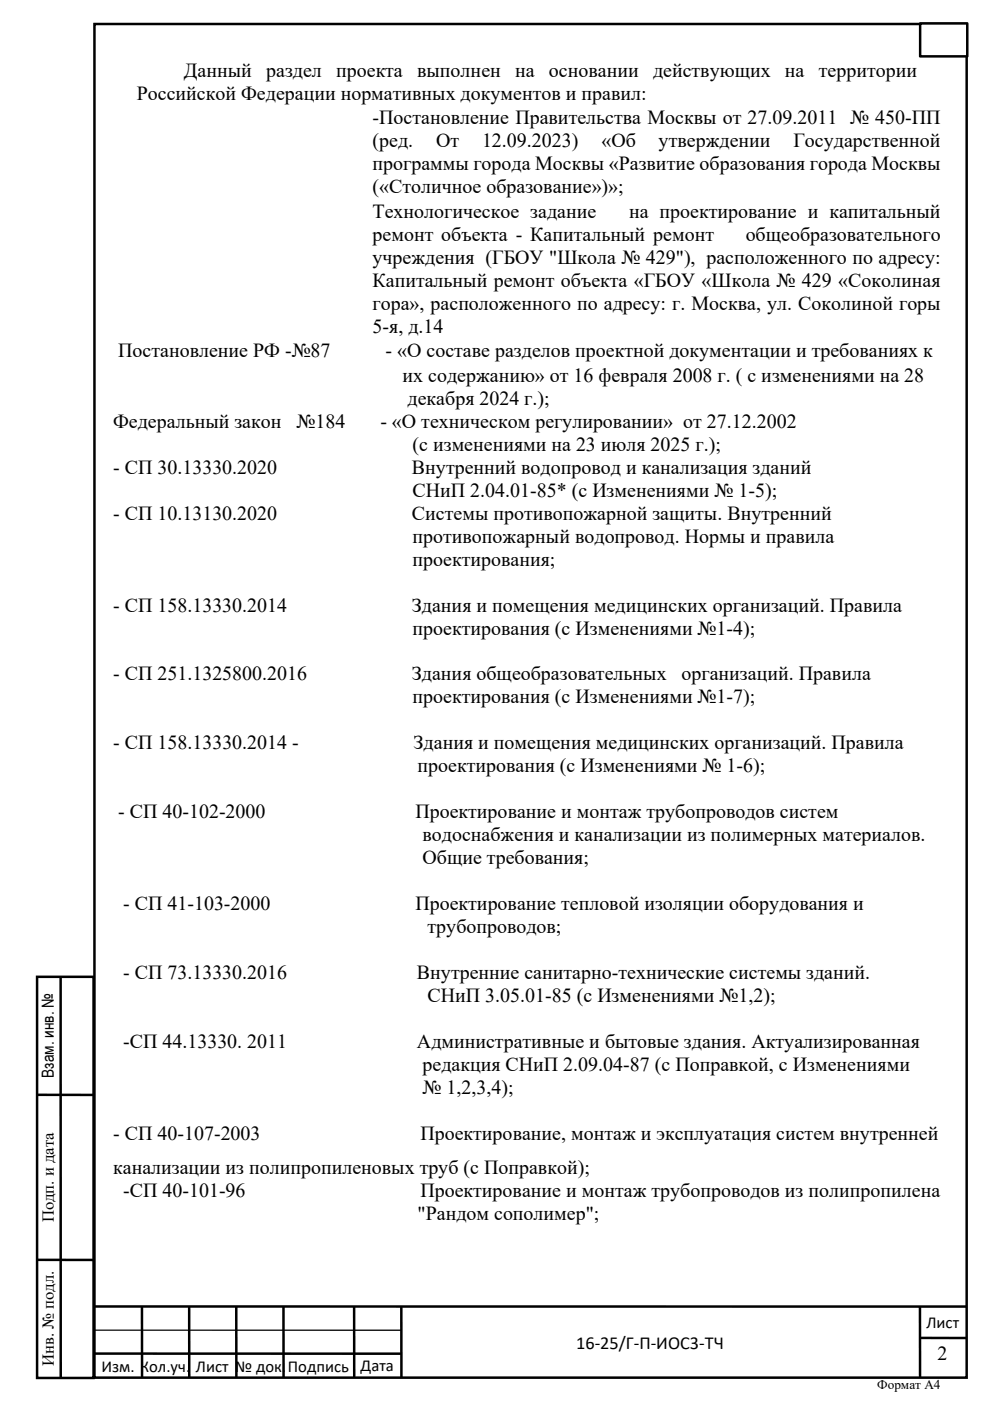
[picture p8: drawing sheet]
<svg xmlns="http://www.w3.org/2000/svg" width="210mm" height="297mm" viewBox="0 0 210 297" stroke-linecap="round" stroke-linejoin="round" font-family="sans-serif">
<defs><g id="words">
<g font-size="4.2">
<text x="39" y="16.3">Данный</text>
<text x="56.4" y="16.3">раздел</text>
<text x="71.3" y="16.3">проекта</text>
<text x="88.5" y="16.3">выполнен</text>
<text x="109.3" y="16.3">на</text>
<text x="116.4" y="16.3">основании</text>
<text x="138.5" y="16.3">действующих</text>
<text x="166.5" y="16.3">на</text>
<text x="173.7" y="16.3">территории</text>
<text x="29" y="21.2">Российской Федерации нормативных документов и правил:</text>
<text x="79" y="26.4">-Постановление Правительства Москвы от 27.09.2011 № 450-ПП</text>
<text x="79" y="31.3">(ред.</text>
<text x="92.5" y="31.3">От</text>
<text x="102.2" y="31.3">12.09.2023)</text>
<text x="127.6" y="31.3">«Об</text>
<text x="139.7" y="31.3">утверждении</text>
<text x="168.3" y="31.3">Государственной</text>
<text x="79" y="36.1">программы города Москвы «Развитие образования города Москвы</text>
<text x="79" y="41">(«Столичное образование»)»;</text>
<text x="79" y="46.2">Технологическое задание</text>
<text x="133.5" y="46.2">на проектирование и капитальный</text>
<text x="79" y="51.1">ремонт объекта - Капитальный ремонт</text>
<text x="158.2" y="51.1">общеобразовательного</text>
<text x="79" y="55.9">учреждения (ГБОУ &quot;Школа № 429&quot;), расположенного по адресу:</text>
<text x="79" y="60.8">Капитальный ремонт объекта «ГБОУ «Школа № 429 «Соколиная</text>
<text x="79" y="65.7">гора», расположенного по адресу: г. Москва, ул. Соколиной горы</text>
<text x="79" y="70.5">5-я, д.14</text>
<text x="25.1" y="75.8">Постановление РФ -№87</text>
<text x="81.8" y="75.8">- «О составе разделов проектной документации и требованиях к</text>
<text x="85.4" y="81">их содержанию» от 16 февраля 2008 г. ( с изменениями на 28</text>
<text x="86.4" y="85.9">декабря 2024 г.);</text>
<text x="24" y="90.7">Федеральный закон</text>
<text x="62.9" y="90.7">№184</text>
<text x="80.7" y="90.7">- «О техническом регулировании» от 27.12.2002</text>
<text x="87.5" y="95.6">(с изменениями на 23 июля 2025 г.);</text>
<text x="24" y="100.5">- СП 30.13330.2020</text>
<text x="87.4" y="100.5">Внутренний водопровод и канализация зданий</text>
<text x="87.5" y="105.3">СНиП 2.04.01-85* (с Изменениями № 1-5);</text>
<text x="24" y="110.2">- СП 10.13130.2020</text>
<text x="87.4" y="110.2">Системы противопожарной защиты. Внутренний</text>
<text x="87.5" y="115.1">противопожарный водопровод. Нормы и правила</text>
<text x="87.5" y="119.9">проектирования;</text>
<text x="24" y="129.7">- СП 158.13330.2014</text>
<text x="87.4" y="129.7">Здания и помещения медицинских организаций. Правила</text>
<text x="87.5" y="134.5">проектирования (с Изменениями №1-4);</text>
<text x="24" y="144.3">- СП 251.1325800.2016</text>
<text x="87.4" y="144.3">Здания общеобразовательных</text>
<text x="87.5" y="149.1">проектирования (с Изменениями №1-7);</text>
<text x="144.6" y="144.3">организаций. Правила</text>
<text x="24" y="158.9">- СП 158.13330.2014 -</text>
<text x="87.7" y="158.9">Здания и помещения медицинских организаций. Правила</text>
<text x="88.6" y="163.7">проектирования (с Изменениями № 1-6);</text>
<text x="25.1" y="173.5">- СП 40-102-2000</text>
<text x="88.1" y="173.5">Проектирование и монтаж трубопроводов систем</text>
<text x="89.6" y="178.4">водоснабжения и канализации из полимерных материалов.</text>
<text x="89.6" y="183.2">Общие требования;</text>
<text x="26.1" y="193">- СП 41-103-2000</text>
<text x="88.1" y="193">Проектирование тепловой изоляции оборудования и</text>
<text x="90.7" y="197.8">трубопроводов;</text>
<text x="26.1" y="207.6">- СП 73.13330.2016</text>
<text x="88.4" y="207.6">Внутренние санитарно-технические системы зданий.</text>
<text x="90.7" y="212.4">СНиП 3.05.01-85 (с Изменениями №1,2);</text>
<text x="26.1" y="222.2">-СП 44.13330. 2011</text>
<text x="88.4" y="222.2">Административные и бытовые здания. Актуализированная</text>
<text x="89.6" y="227">редакция СНиП 2.09.04-87 (с Поправкой, с Изменениями</text>
<text x="89.6" y="231.9">№ 1,2,3,4);</text>
<text x="24" y="241.6">- СП 40-107-2003</text>
<text x="89.2" y="241.6">Проектирование, монтаж и эксплуатация систем внутренней</text>
<text x="24" y="248.9">канализации из полипропиленовых труб (с Поправкой);</text>
<text x="26.1" y="253.8">-СП 40-101-96</text>
<text x="89.2" y="253.8">Проектирование и монтаж трубопроводов из полипропилена</text>
<text x="88.6" y="258.7">&quot;Рандом сополимер&quot;;</text>
<text x="198.8" y="288.4">2</text>
</g>
<text font-size="3.9" x="122.2" y="286.1">16‐25/Г‐П‐ИОС3‐ТЧ</text>
<g font-size="3.5">
<text x="11.4" y="228.5" transform="rotate(-90 11.4 228.5)">Взам. инв. №</text>
<text x="11.4" y="259.2" transform="rotate(-90 11.4 259.2)">Подп. и дата</text>
<text x="196.5" y="281.6">Лист</text>
<text x="11.4" y="289.7" transform="rotate(-90 11.4 289.7)">Инв. № подл.</text>
<text x="21.5" y="290.9">Изм. Кол.уч.</text>
<text x="41.6" y="290.9">Лист</text>
<text x="49.9" y="290.9">№ док.</text>
<text x="61.1" y="290.9">Подпись</text>
<text x="76.5" y="290.7">Дата</text>
</g>
<text font-size="2.8" x="186.1" y="294.5">Формат А4</text>
</g></defs>
<g fill="#000">
<path d="M12.6 207.1h.5v85h-.5zM7.9 231.9h12v.5h-12zM7.9 266.8l12 .1v.5h-12zM20.1 276.7l185 .1v.5h-185zM29.8 277h.6v15h-.5zM39.9 277h.5v15h-.5zM49.8 277h.6v15h-.5zM59.9 277h.5v15h-.5zM74.8 277h.6v15h-.5zM84.9 277h.5v15h-.5z"/>
<path d="M19.8 4.8h185.5v287.6h-185.5zM20 5.4l.3-.3v287l-.3-.3h185l-.2 .3v-287l.2 .3z"/>
<path d="M7.6 206.8h12.5v85.6h-12.5zM7.9 207.4l.2-.3v85l-.2-.2h12l-.3 .2v-85l.3 .3z"/>
</g>
<path d="M20.1 282h65" fill="none" stroke="#000" stroke-width=".28"/>
<g fill="#fff">
<path d="M195.4 278.1h9.1v4.1h-9.1z"/>
<path d="M90.7 282.3h94.3v7h-94.3z"/>
</g>
<path d="M194.9 277h.5v15h-.5zM20.1 286.7h65v.6h-65zM194.9 283.4h10.1v.6l-10.1-.1z" fill="#000"/>
<path d="M195.2 5h9.9v7h-9.9z" fill="#fff"/>
<path d="M195 4.7h10.3l.1 .3v7.1l-.3 .1-10.1-.1-.1-7.1zM195.2 5.2l.2-.2v7l-.2-.3h9.9l-.2 .3v-7l.2 .2z" fill="#000"/>
<use href="#words"/>
</svg>
